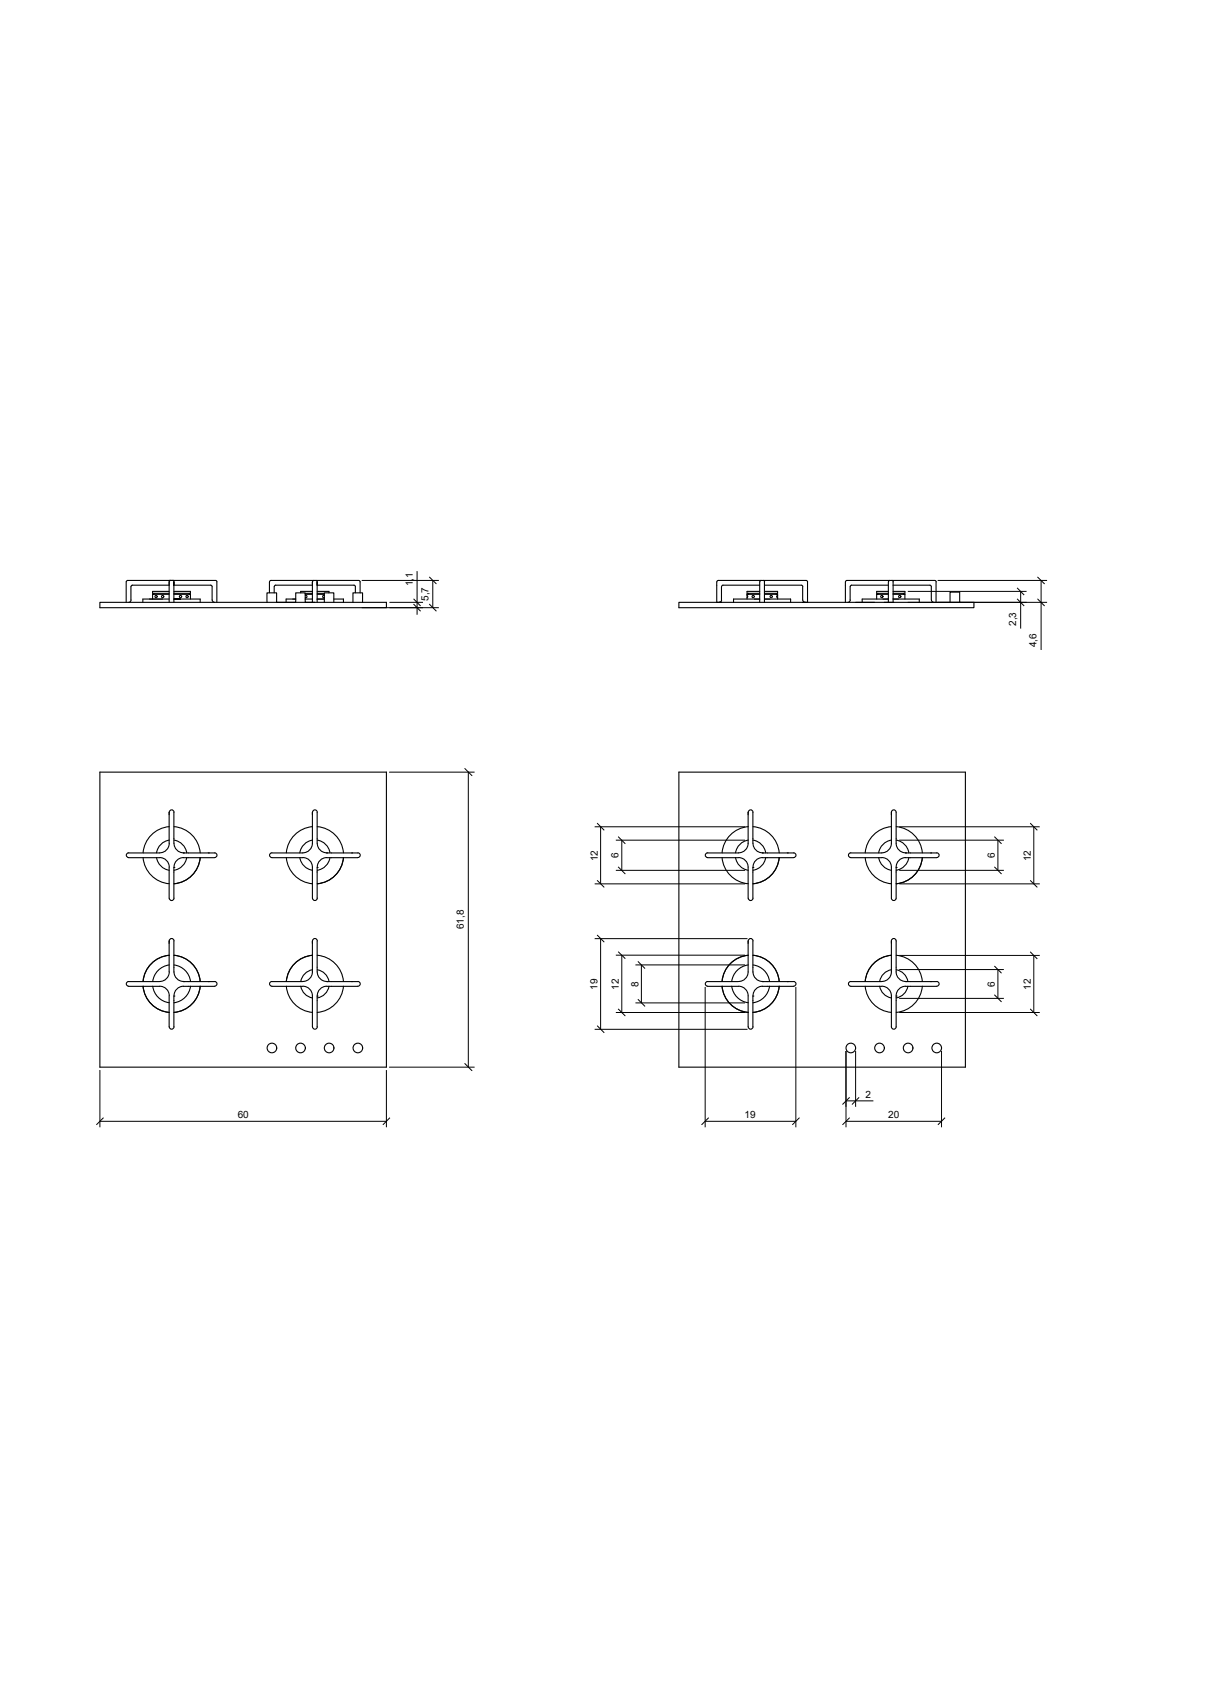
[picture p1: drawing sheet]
<svg xmlns="http://www.w3.org/2000/svg" width="210mm" height="297mm" viewBox="0 0 210 297" stroke-linecap="round" stroke-linejoin="round" font-family="sans-serif">
<defs><g id="words">
<g font-size="1.7">
<text x="71.8" y="101.9" transform="rotate(-90 71.8 101.9)">1,1</text>
<text x="74.5" y="104.5" transform="rotate(-90 74.5 104.5)">5,7</text>
<text x="176.7" y="108.9" transform="rotate(-90 176.7 108.9)">2,3</text>
<text x="180.3" y="112.5" transform="rotate(-90 180.3 112.5)">4,6</text>
<text x="103.9" y="149.8" transform="rotate(-90 103.9 149.8)">12</text>
<text x="107.6" y="149.2" transform="rotate(-90 107.6 149.2)">6</text>
<text x="173" y="149.2" transform="rotate(-90 173 149.2)">6</text>
<text x="179.3" y="149.8" transform="rotate(-90 179.3 149.8)">12</text>
<text x="80.7" y="161.6" transform="rotate(-90 80.7 161.6)">61,8</text>
<text x="103.9" y="172.1" transform="rotate(-90 103.9 172.1)">19</text>
<text x="107.6" y="172.1" transform="rotate(-90 107.6 172.1)">12</text>
<text x="111" y="171.6" transform="rotate(-90 111 171.6)">8</text>
<text x="173" y="171.6" transform="rotate(-90 173 171.6)">6</text>
<text x="179.3" y="172.1" transform="rotate(-90 179.3 172.1)">12</text>
<text x="150.5" y="190.9">2</text>
<text x="41.3" y="194.5">60</text>
<text x="129.5" y="194.5">19</text>
<text x="154.5" y="194.5">20</text>
</g>
</g></defs>
<!-- layer: L_OGGETTI -->
<g fill="none" stroke="#000" stroke-width=".19">
<path d="M17.4 104.8h49.8v.9h-49.8zM21.9 101.2v3.6M22 101.2l.2-.3h15.3l.2 .3M22.8 102v2.3l-.2 .4-.2 .1M26 104.2h2.3M26.5 103.4h2.9M26.5 103.4v.8M26.8 103.2v.2h-.3M29.4 101.8h-6.4l-.2 .2M29.4 101.2v3.6M29.4 102.8h-2.9v.4h2.9M29.4 104.2h-4.6v.6"/>
<path d="M29.7 100.9l-.3 .3M30 100.9l.3 .3M30.2 102.8h2.9v.4h-2.9M30.2 103.4h2.9M31.4 104.2h-1.2h4.6v.6M32.9 103.2v.2h.2M33.1 103.4v.8M36.9 102l-.3-.2h-6.4v-.6v3.6M36.9 102v2.4M36.9 104.3l.1 .2 .3 .3M37.7 101.2v3.6M46.4 104.8v-1.7h1.7v1.7h3.3v-1.7h1.7v1.7h1.7"/>
<path d="M46.9 101.2v1.9M46.9 101.2l.2-.3h15.3l.2 .3M47.7 102v1.1M51.4 104.2h-1.6v.6M53.1 103.2h1.2M53.1 103.4h1.2M53.1 104.2h1.2M53.1 103.6h.2l.1 .1-.1 .2h-.2M54.3 101.8h-6.4l-.2 .2M54.3 101.2v3.6M54.3 102.8h-2v.3M54.6 100.9l-.3 .3"/>
<path d="M54.9 100.9l.3 .3M55.2 102.8h2v.3M55.2 103.2h1.2M55.2 103.4h1.2M55.2 104.2h1.2M56.4 104.8v-1.7h1.7v1.7M56.4 103.6h-.2l-.1 .1 .1 .2h.2M58.1 104.2h1.6v.6M61.4 104.8v-1.7h1.6v1.7M61.8 102l-.3-.2h-6.3v-.6v3.6M61.8 102v1.1M62.6 101.2v1.9"/>
<path d="M118.1 104.8h51.3v.9h-51.3zM124.6 101.2v3.6h.9M125.5 102v2.3l-.2 .4-.2 .1M129.9 103.4h2.2M129.9 103.4v.8M129.9 103.6l.1 .1-.1 .2M130.2 103.2v.2h-.3M132.1 101.8h-6.4l-.2 .2M132.1 102.8h-2.2v.4h2.2M132.1 104.2h-4.5v.6M132.1 101.2v3.6M132.4 100.9l-.3 .3"/>
<path d="M132.7 100.9l.3 .3M132.9 101.8h6.5M132.9 102.8h2.3v.4h-2.3M132.9 103.4h2.3M132.9 104.2h4.6v.6M132.9 101.2v3.6M135 103.2v.2h.2M135.2 103.4v.8M135.2 103.5l-.1 .2 .1 .2M139.4 101.8l.2 .2M139.6 102v2.3l.2 .4 .2 .1M140.2 100.9h-15.3l-.2 .3"/>
<path d="M140.2 100.9l.2 .3M140.4 101.2v3.6h-.8M147 101.2v3.6M147.3 100.9h15.3l.2 .3M147.3 100.9l-.3 .3M147.8 102l.1 2.3-.2 .4-.2 .1M148.1 101.8h6.4M148.1 101.8l-.2 .2M148.8 104.8h3.3M152.5 103.4h2M152.5 103.4v.8M152.7 103.2v.2h-.2"/>
<path d="M153.8 104.8h1.6M154.5 102.8h-2v.4h2M154.5 104.2h-4.6v.6M154.5 101.2v3.6M154.8 100.9l-.3 .3M155.1 100.9l.2 .3M155.3 101.8h6.4M155.3 102.8h2.1v.4h-2.1M155.3 103.4h2.1M155.3 104.2h4.6v.6M155.3 101.2v3.6M157.1 103.2v.2h.3"/>
<path d="M157.4 103.4v.8M161.7 101.8l.3 .2M162 102v2.4M162 104.3l.2 .4 .2 .1M162.8 101.2v3.6M165.2 104.8v-1.8h1.7v1.8M17.4 134.3h49.8v51.3h-49.8zM118.1 134.3h49.8v51.3h-49.8zM22.4 148.3h5.4M22.4 149.2h5.4M22.4 148.3a.41 .41 0 0 0-.4 .4 .41 .41 0 0 0 .4 .4M24.9 149.1a5 5 0 0 0 4.5 4.6"/>
<path d="M27.2 149.1a2.66 2.66 0 0 0 2.2 2.3M27.8 148.3a1.66 1.66 0 0 0 1.6-1.6v-5.4a.42 .42 0 0 1 .4-.5 .42 .42 0 0 1 .5 .5l-.1 5.4a1.7 1.7 0 0 0 1.7 1.6M27.8 149.1a1.63 1.63 0 0 1 1.6 1.7v5.4a.4 .4 0 0 0 .4 .4 .4 .4 0 0 0 .4-.4v-5.3M29.4 143.8a5 5 0 0 0-4.5 4.5M29.4 146.1a2.66 2.66 0 0 0-2.2 2.2M30.2 150.9h.1M30.3 146.1a2.66 2.66 0 0 1 2.2 2.2M30.3 143.8a5 5 0 0 1 4.5 4.5M31.9 148.3h5.4M31.9 149.2h5.4M31.9 148.3h.1M31.9 149.1a1.66 1.66 0 0 0-1.6 1.7"/>
<path d="M32.5 149.1a2.66 2.66 0 0 1-2.2 2.3M34.8 149.1a5 5 0 0 1-4.5 4.6M36.2 148.3h.1M37.3 148.3a.41 .41 0 0 1 .4 .4 .41 .41 0 0 1-.4 .4M47.3 148.3h5.4M47.3 149.2h5.4M47.3 148.3a.41 .41 0 0 0-.4 .4 .41 .41 0 0 0 .4 .4M49.8 149.1a5 5 0 0 0 4.5 4.6M52.1 149.1a2.66 2.66 0 0 0 2.2 2.3M52.7 148.3a1.66 1.66 0 0 0 1.6-1.6v-5.4a.42 .42 0 0 1 .4-.5 .42 .42 0 0 1 .5 .5v5.4a1.7 1.7 0 0 0 1.6 1.6M52.7 149.1a1.66 1.66 0 0 1 1.6 1.7v5.4a.4 .4 0 0 0 .4 .4 .4 .4 0 0 0 .5-.4v-5.3M54.3 143.8a5 5 0 0 0-4.5 4.5"/>
<path d="M54.3 146.1a2.66 2.66 0 0 0-2.2 2.2M55.2 150.9h.1M55.2 146.1a2.66 2.66 0 0 1 2.2 2.2M55.2 143.8a5 5 0 0 1 4.5 4.5M56.8 148.3h5.4M56.8 149.2h5.4M56.8 148.3h.1M56.8 149.1a1.66 1.66 0 0 0-1.6 1.7M57.4 149.1a2.66 2.66 0 0 1-2.2 2.3M59.7 149.1a5 5 0 0 1-4.5 4.6M61.1 148.3h.1M62.2 148.3a.41 .41 0 0 1 .4 .4 .41 .41 0 0 1-.4 .4"/>
<path d="M123.1 148.3h5.3M123.1 149.2h5.3M123.1 148.3a.41 .41 0 0 0-.4 .4 .41 .41 0 0 0 .4 .4M125.6 149.1a5 5 0 0 0 4.5 4.6M127.9 149.1a2.66 2.66 0 0 0 2.2 2.3M128.4 148.3a1.66 1.66 0 0 0 1.7-1.6v-5.4a.42 .42 0 0 1 .4-.5 .42 .42 0 0 1 .5 .5l-.1 5.4a1.7 1.7 0 0 0 1.7 1.6M128.4 149.1a1.66 1.66 0 0 1 1.7 1.7v5.4a.4 .4 0 0 0 .4 .4 .4 .4 0 0 0 .4-.4v-5.3M130.1 143.8a5 5 0 0 0-4.5 4.5M130.1 146.1a2.66 2.66 0 0 0-2.2 2.2M130.9 150.9h.1M131 146.1a2.66 2.66 0 0 1 2.2 2.2M131 143.8a5 5 0 0 1 4.5 4.5"/>
<path d="M132.6 148.3h5.4M132.6 149.2h5.4M132.6 148.3h.1M132.6 149.1a1.66 1.66 0 0 0-1.6 1.7M133.2 149.1a2.66 2.66 0 0 1-2.2 2.3M135.5 149.1a5 5 0 0 1-4.5 4.6M136.9 148.3h.1M138 148.3a.41 .41 0 0 1 .4 .4 .41 .41 0 0 1-.4 .4M147.9 148.3h5.4M147.9 149.2h5.4M148 148.3a.41 .41 0 0 0-.5 .4 .41 .41 0 0 0 .5 .4M150.5 149.1a5 5 0 0 0 4.5 4.6"/>
<path d="M152.8 149.1a2.66 2.66 0 0 0 2.2 2.3M153.4 148.3a1.66 1.66 0 0 0 1.6-1.6v-5.4a.41 .41 0 0 1 .4-.5 .41 .41 0 0 1 .4 .5v5.4a1.66 1.66 0 0 0 1.7 1.6M153.4 149.1a1.66 1.66 0 0 1 1.6 1.7v5.4a.41 .41 0 0 0 .4 .4 .41 .41 0 0 0 .4-.4v-5.3M155 143.8a5 5 0 0 0-4.5 4.5M155 146.1a2.66 2.66 0 0 0-2.2 2.2M155.8 150.9h.1M155.8 146.1a2.66 2.66 0 0 1 2.3 2.2M155.8 143.8a5 5 0 0 1 4.6 4.5M157.5 148.3h5.4M157.5 149.2h5.4M157.5 148.3h.1M157.5 149.1a1.66 1.66 0 0 0-1.7 1.7"/>
<path d="M158.1 149.1a2.66 2.66 0 0 1-2.3 2.3M160.4 149.1a5 5 0 0 1-4.6 4.6M161.8 148.3h.1M162.9 148.3a.41 .41 0 0 1 .4 .4 .41 .41 0 0 1-.4 .4M22.4 171.5h5.4a1.66 1.66 0 0 1 1.6 1.7v5.4M22.4 170.7h5.4M22.4 170.7a.41 .41 0 0 0-.4 .4 .41 .41 0 0 0 .4 .4M24.9 171.5a5 5 0 0 0 4.5 4.6M26.6 171.5a3.3 3.3 0 0 0 2.8 2.9M27.8 170.7a1.66 1.66 0 0 0 1.6-1.7v-5.4a.42 .42 0 0 1 .4-.4 .42 .42 0 0 1 .5 .4l-.1 5.4a1.7 1.7 0 0 0 1.7 1.7M29.4 166.1a5 5 0 0 0-4.5 4.6M29.4 167.8a3.3 3.3 0 0 0-2.8 2.9"/>
<path d="M29.4 178.6a.41 .41 0 0 0 .4 .4 .41 .41 0 0 0 .5-.4M30.2 173.2v5.4M30.2 173.2h.1M30.3 167.8a3.3 3.3 0 0 1 2.8 2.9M30.3 166.1a5 5 0 0 1 4.5 4.6M31.9 170.7h5.4M31.9 170.7h.1M33.1 171.5a3.3 3.3 0 0 1-2.8 2.9M34.8 171.5a5 5 0 0 1-4.5 4.6M36.2 170.7h.1M37.3 170.7a.42 .42 0 0 1 .4 .4 .42 .42 0 0 1-.4 .4h-4.6a2.04 2.04 0 0 0-2.2 .8l-.2 .9M47.3 171.5h5.4a1.66 1.66 0 0 1 1.6 1.7v5.4"/>
<path d="M47.3 170.7h5.4M47.3 170.7a.41 .41 0 0 0-.4 .4 .41 .41 0 0 0 .4 .4M49.8 171.5a5 5 0 0 0 4.5 4.6M52.3 171.5a2.49 2.49 0 0 0 2 2.1M52.7 170.7a1.66 1.66 0 0 0 1.6-1.7v-5.4a.42 .42 0 0 1 .4-.4 .42 .42 0 0 1 .5 .4v5.4a1.7 1.7 0 0 0 1.6 1.7M54.3 166.1a5 5 0 0 0-4.5 4.6M54.3 168.6a2.49 2.49 0 0 0-2 2.1M54.3 178.6a.41 .41 0 0 0 .5 .4 .41 .41 0 0 0 .4-.4M55.2 173.2v5.4M55.2 173.2h.1M55.2 168.6a2.49 2.49 0 0 1 2 2.1M55.2 166.1a5 5 0 0 1 4.5 4.6"/>
<path d="M56.8 170.7h5.4M56.8 170.7h.1M57.2 171.5a2.49 2.49 0 0 1-2 2.1M59.7 171.5a5 5 0 0 1-4.5 4.6M61.1 170.7h.1M62.2 170.7a.42 .42 0 0 1 .4 .4 .42 .42 0 0 1-.4 .4h-4.5a2.04 2.04 0 0 0-2.3 .8l-.2 .9M123.1 171.5h5.3a1.66 1.66 0 0 1 1.7 1.7v5.4M123.1 170.7h5.3M123.1 170.7a.41 .41 0 0 0-.4 .4 .41 .41 0 0 0 .4 .4M125.6 171.5a5 5 0 0 0 4.5 4.6M127.3 171.5a3.3 3.3 0 0 0 2.8 2.9M128.4 170.7a1.66 1.66 0 0 0 1.7-1.7v-5.4a.42 .42 0 0 1 .4-.4 .42 .42 0 0 1 .5 .4l-.1 5.4a1.7 1.7 0 0 0 1.7 1.7"/>
<path d="M130.1 166.1a5 5 0 0 0-4.5 4.6M130.1 167.8a3.3 3.3 0 0 0-2.8 2.9M130.1 178.6a.41 .41 0 0 0 .4 .4 .41 .41 0 0 0 .5-.4M130.9 173.2v5.4M130.9 173.2h.1M131 167.8a3.3 3.3 0 0 1 2.8 2.9M131 166.1a5 5 0 0 1 4.5 4.6M132.6 170.7h5.4M132.6 170.7h.1M133.8 171.5a3.3 3.3 0 0 1-2.8 2.9M135.5 171.5a5 5 0 0 1-4.5 4.6M136.9 170.7h.1"/>
<path d="M138 170.7a.42 .42 0 0 1 .4 .4 .42 .42 0 0 1-.4 .4h-4.6a2.04 2.04 0 0 0-2.2 .8l-.2 .9M147.9 170.7h5.4M148 170.7a.42 .42 0 0 0-.5 .4 .42 .42 0 0 0 .4 .4h5.5a1.66 1.66 0 0 1 1.6 1.7v5.4M150.5 171.5a5 5 0 0 0 4.5 4.6M153 171.5a2.49 2.49 0 0 0 2 2.1M153.4 170.7a1.66 1.66 0 0 0 1.6-1.7v-5.4a.41 .41 0 0 1 .4-.4 .41 .41 0 0 1 .4 .4v5.4a1.66 1.66 0 0 0 1.7 1.7M155 166.1a5 5 0 0 0-4.5 4.6M155 168.6a2.49 2.49 0 0 0-2 2.1M155 178.6a.41 .41 0 0 0 .4 .4 .41 .41 0 0 0 .4-.4M155.8 173.2v5.4M155.8 173.2h.1M155.8 168.6a2.49 2.49 0 0 1 2.1 2.1"/>
<path d="M155.8 166.1a5 5 0 0 1 4.6 4.6M157.5 170.7h5.4M157.5 170.7h.1M157.9 171.5a2.49 2.49 0 0 1-2.1 2.1M160.4 171.5a5 5 0 0 1-4.6 4.6M161.8 170.7h.1M162.9 170.7a.42 .42 0 0 1 .4 .4 .42 .42 0 0 1-.4 .4h-4.6a2.06 2.06 0 0 0-2.2 .8l-.3 .9"/>
<circle cx="27.1" cy="103.7" r=".2"/>
<circle cx="28.3" cy="103.7" r=".2"/>
<circle cx="31.4" cy="103.7" r=".2"/>
<circle cx="32.5" cy="103.7" r=".2"/>
<circle cx="131" cy="103.7" r=".2"/>
<circle cx="134.1" cy="103.7" r=".2"/>
<circle cx="153.4" cy="103.7" r=".2"/>
<circle cx="156.5" cy="103.7" r=".2"/>
<circle cx="47.3" cy="182.3" r=".84"/>
<circle cx="52.3" cy="182.3" r=".84"/>
<circle cx="57.2" cy="182.3" r=".84"/>
<circle cx="62.2" cy="182.3" r=".84"/>
<circle cx="148" cy="182.3" r=".84"/>
<circle cx="153" cy="182.3" r=".84"/>
<circle cx="157.9" cy="182.3" r=".84"/>
<circle cx="162.9" cy="182.3" r=".84"/>
</g>
<!-- layer: L_QUOTE -->
<g fill="none" stroke="#000" stroke-width=".17">
<path d="M72.5 99.3v7.6M62.9 100.9h13.4M62.9 105.7h13.4M67.7 104.8h5.9M75.3 100.9v4.8M157.9 104.8h24.2M157.9 102.8h20.6M163.1 100.9h19M177.5 102.8v6.5M181.1 100.9v12.1M67.7 134.3h14.8M81.4 134.3v51.3"/>
<path d="M103.4 143.8h26.2M103.4 153.7h26.2M104.5 143.8v9.9M107.1 146.1h22.5M107.1 151.4h22.5M108.1 146.1v5.3M156.4 143.8h24.4M156.4 153.7h24.4M156.4 146.1h18.2M156.4 151.4h18.2M173.5 146.1v5.3M179.8 143.8v9.9"/>
<path d="M103.4 163.2h26.6M103.4 179h26.6M104.5 163.2v15.8M107.1 166.1h22.5M107.1 176.1h22.5M108.1 166.1v10M110.5 167.8h19.1M110.5 174.4h19.1M111.5 167.8v6.6M122.6 171.6v24.4M138.4 171.6v24.4M156.4 176.1h24.4"/>
<path d="M156.4 166.2h24.4M156.4 168.6h18.2M156.4 173.6h18.2M173.5 168.6v5M179.8 166.2v9.9M17.4 186.1v9.9M17.4 195h49.8M67.2 186.1v9.9M67.7 185.6h14.8M122.6 195h15.8M147.1 191.5h4.8M147.1 195h16.6"/>
<path d="M147.1 182.8v13.2M148.8 182.8v9.7M163.7 182.8v13.2"/>
</g>
<!-- layer: 0 -->
<g fill="none" stroke="#000" stroke-width=".17">
<path d="M71.9 105.1l1.2 1.2M71.9 104.1l1.2 1.3M74.6 100.3l1.3 1.3M74.6 105.1l1.3 1.2M176.9 102.2l1.2 1.3M176.9 104.1l1.2 1.3M180.4 100.3l1.3 1.3M180.4 104.1l1.3 1.3M80.8 133.6l1.3 1.3M103.8 143.2l1.3 1.2M103.8 153.1l1.3 1.2M107.5 145.5l1.2 1.2"/>
<path d="M107.5 150.7l1.2 1.3M172.9 145.5l1.3 1.2M172.9 150.7l1.3 1.3M179.1 143.2l1.3 1.2M179.1 153.1l1.3 1.2M103.8 162.6l1.3 1.3M103.8 178.4l1.3 1.2M107.5 165.5l1.2 1.2M107.5 175.5l1.2 1.2M110.9 167.2l1.3 1.2M110.9 173.8l1.3 1.2M172.9 168l1.3 1.2"/>
<path d="M172.9 173l1.3 1.2M179.1 165.5l1.3 1.3M179.1 175.5l1.3 1.2M18 194.4l-1.2 1.2M67.8 194.4l-1.2 1.2M80.8 185l1.3 1.2M123.2 194.4l-1.2 1.2M139 194.4l-1.2 1.2M147.8 194.4l-1.3 1.2M147.8 190.8l-1.3 1.3M149.4 190.8l-1.2 1.3M164.4 194.4l-1.3 1.2"/>
</g>
<use href="#words"/>
</svg>
